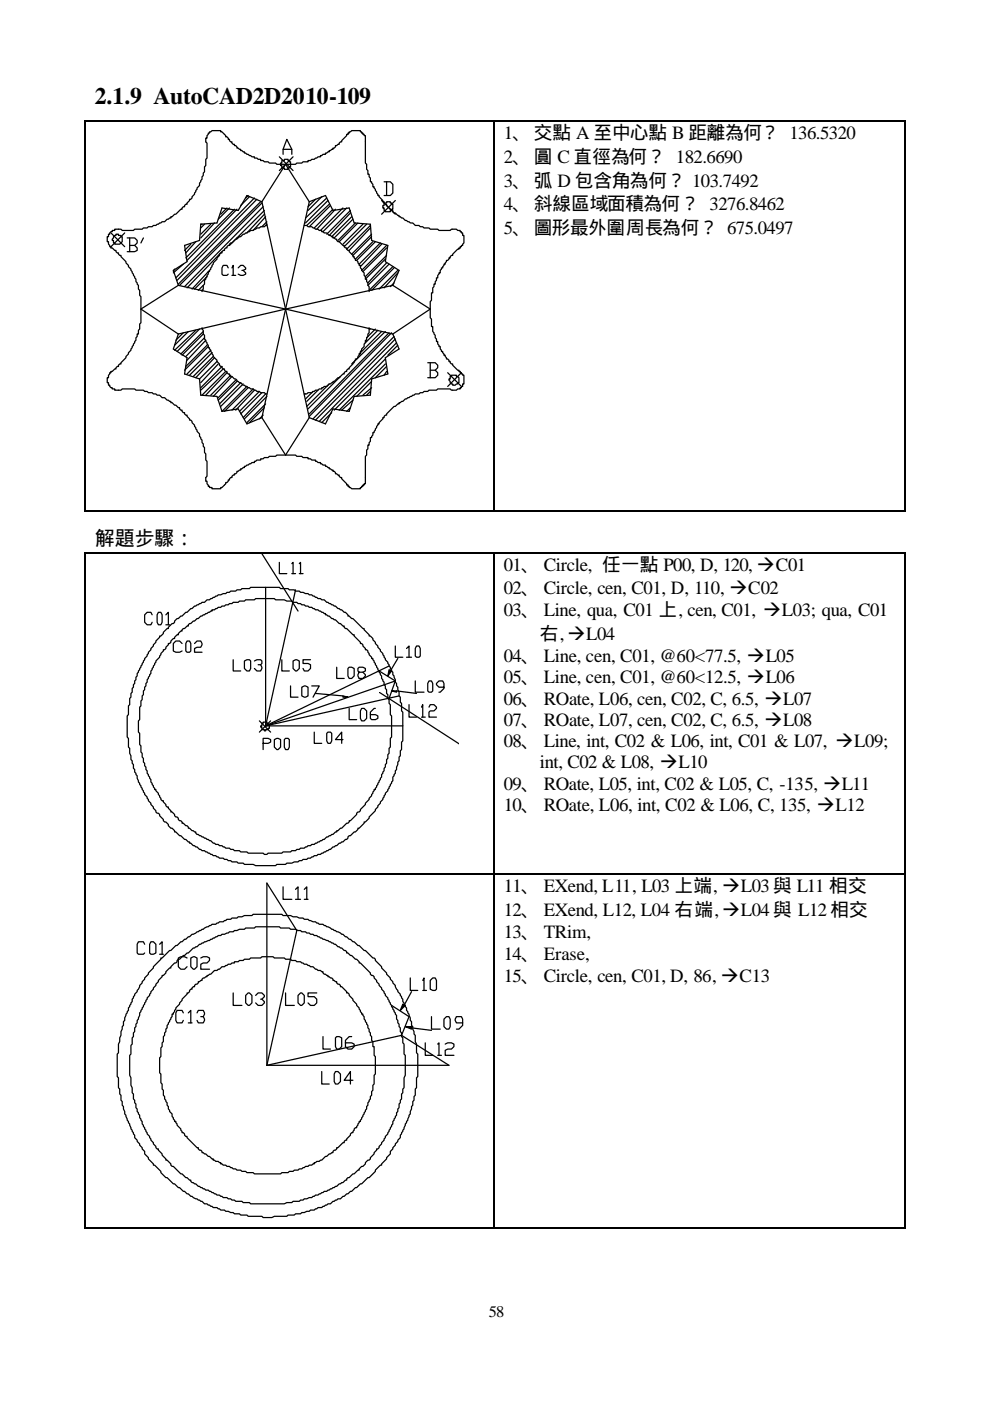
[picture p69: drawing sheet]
<svg xmlns="http://www.w3.org/2000/svg" width="210mm" height="297mm" viewBox="0 0 210 297" stroke-linecap="round" stroke-linejoin="round" font-family="sans-serif">
<defs><g id="words">
<text font-size="5" x="20.1" y="22.1">2.1.9 AutoCAD2D2010-109</text>
<text font-size="4.2" x="20.1" y="115.5">解題步驟：</text>
<g font-size="4">
<text x="106.9" y="29.5">1、交點 A 至中心點 B 距離為何？ 136.5320</text>
<text x="106.9" y="34.6">2、圓 C 直徑為何？ 182.6690</text>
<text x="106.9" y="39.6">3、弧 D 包含角為何？ 103.7492</text>
<text x="106.9" y="44.6">4、斜線區域面積為何？ 3276.8462</text>
<text x="106.9" y="49.7">5、圖形最外圍周長為何？ 675.0497</text>
<text x="106.9" y="121.1">01、 Circle, 任一點 P00, D, 120, ‡C01</text>
<text x="106.9" y="125.9">02、 Circle, cen, C01, D, 110, ‡C02</text>
<text x="106.9" y="130.6">03、 Line, qua, C01 上, cen, C01, ‡L03; qua, C01</text>
<text x="114.6" y="135.6">右,‡L04</text>
<text x="106.9" y="140.4">04、 Line, cen, C01, @60&lt;77.5, ‡L05</text>
<text x="106.9" y="144.9">05、 Line, cen, C01, @60&lt;12.5, ‡L06</text>
<text x="106.9" y="149.4">06、 ROate, L06, cen, C02, C, 6.5, ‡L07</text>
<text x="106.9" y="153.9">07、 ROate, L07, cen, C02, C, 6.5, ‡L08</text>
<text x="106.9" y="158.4">08、 Line, int, C02 &amp; L06, int, C01 &amp; L07, ‡L09;</text>
<text x="106.9" y="167.4">09、 ROate, L05, int, C02 &amp; L05, C, -135, ‡L11</text>
<text x="114.6" y="162.9">int, C02 &amp; L08, ‡L10</text>
<text x="106.9" y="171.9">10、 ROate, L06, int, C02 &amp; L06, C, 135, ‡L12</text>
<text x="106.9" y="189.1">11、 EXend, L11, L03 上端, ‡L03 與 L11 相交</text>
<text x="106.9" y="194.1">12、 EXend, L12, L04 右端,‡L04 與 L12 相交</text>
<text x="106.9" y="198.9">13、 TRim,</text>
<text x="106.9" y="203.6">14、 Erase,</text>
<text x="106.9" y="208.1">15、 Circle, cen, C01, D, 86, ‡C13</text>
</g>
<text font-size="3.4" x="103.7" y="279.3">58</text>
</g></defs>
<g fill="none" stroke="#000" stroke-width=".26">
<path d="M18.1 25.8v82.3M18.3 25.7h86.5M44.2 28.2h.2v-.2h.3l.3-.3h1.8v.3a1.51 1.51 0 0 1 1.1 1h.3l.2 .3v.2h.3v.3l.2 .3h.3v.2l1.1 .8v.3l.8 .3v.2l.8 .3v.3l.8 .2 .2 .3h.3l.2 .2h.6v.3l1.3 .3v.2h.5l.3 .3h.8l.2 .3h1.4l.2 .2h4l.3-.2h1l.3-.3h1.1v-.3l1.3-.2 .8-.6h.5v-.2h.3l.2-.3h.6v-.2h.2l.3-.3h.2v-.3l.8-.2v-.3h.3l.3-.3v-.2l.8-.3v-.3l.2-.2h.3v-.3l1.1-1v-.3h.2v-.3h.3v-.2h.2l.3-.3h1.9v.3h.2v.2h.3v.3h.3v.3h.2v5.8l.3 .2v1.1l.3 .3v.8h.2v.5l.3 .2v.8h.2v.3l.3 .3v.5h.3l.8 1.9h.2v.2l.8 .8v.3h.3v.2l.3 .3h.2v.3l1.1 1h.2v.3l.3 .3h.3l.5 .5h.3v.2l.8 .3 .5 .5h.3l.7 .6h.6l.5 .5h.8l.3 .3h.5l.3 .2h1l.3 .3h1.6l.2 .3h2.4l.3-.3h1l.3 .3h.5v.2h.3v.3h.3v.5h.2v1.6l-.2 .3v.2h-.3v.3h-.3v.3h-.2v.2h-.3l-1.1 1.1v.3h-.2l-.3 .2v.3h-.3v.2l-.2 .3h-.3l-.2 .8h-.3l-.3 .8h-.2v.3l-.3 .2v.6h-.3v.2l-.2 .3v.5h-.3v.5l-.3 .3v.5h-.2v.6l-.3 .2v1.1h-.3v1.6l-.2 .2v3.5l.2 .2v1.6h.3v1.1l.5 .8 .3 1.3h.3v.5l.2 .3v.3h.3v.5l.3 .3v.2h.2v.3l.3 .3v.2h.3l.2 .8h.3l.2 .3v.2h.3v.3l.3 .3h.2v.2l1.1 1.1h.3v.3h.2v.2h.3v.3h.3v.3h.2v1.8h-.2v.5h-.3v.3h-.3v.3h-.5l-.3 .2h-1l-.3-.2h-2.6l-.3 .2h-1.6l-.2 .3h-.8l-.3 .3h-.5l-.3 .2h-.8l-.3 .3-1.8 .8-.5 .5-.8 .3v.2h-.3l-.5 .6h-.3l-1.6 1.6v.2h-.2l-.3 .3v.2h-.3v.3l-.8 .8v.3h-.2l-.8 1.8h-.3v.6l-.3 .2v.3h-.2v.8l-.3 .2v.6h-.2v.8l-.3 .2v1.1l-.3 .2v5.9h-.2v.2h-.3v.3h-.3v.3h-.2v.2h-1.9l-.3-.2h-.2v-.3h-.3v-.3h-.2v-.2l-1.1-1.1v-.3h-.3l-.2-.2v-.3l-.8-.2v-.3l-.3-.3h-.3v-.2l-.8-.3v-.3l-.7-.2v-.3h-.6l-.2-.3h-.3v-.2h-.5l-.3-.3h-.3v-.3h-.8l-.2-.2h-.5v-.3h-1.1l-.3-.3h-1l-.3-.2h-4l-.2 .2h-1.4l-.2 .3h-.8l-.3 .3h-.5v.2h-.8l-.3 .3h-.2v.3h-.6l-.2 .2h-.3l-.2 .3-.8 .3v.2l-.8 .3v.3l-.8 .2v.3l-.3 .3h-.3v.2h-.2l-.3 .3v.2h-.3l-.2 .3v.3h-.3v.2l-.2 .3h-.3a1.51 1.51 0 0 1-1.1 1.1v.2h-1.8v-.2h-.6v-.3h-.2v-.3l-.3-.2v-.6h-.2v-.8l.2-.2v-3.2l-.2-.3v-1.3l-.3-.2v-1.1l-.3-.3-.2-1.3-.6-.8v-.5l-.5-.5-.5-1.4-.6-.5v-.3l-.2-.2h-.3v-.3l-.5-.5v-.3h-.3l-.2-.2v-.3h-.3l-.3-.3v-.2h-.2l-.3-.3v-.3h-.3l-.5-.5h-.3l-.5-.5h-.3v-.3l-.7-.3-.6-.5h-.5l-.5-.5h-.6l-.2-.3h-.6l-.2-.2h-.8l-.3-.3h-.5l-.3-.3h-1.6l-.2-.2h-2.7l-.2 .2h-1.4v-.2h-.5v-.3h-.3l-.2-.3v-.2h-.3v-.6h-.2v-1h.2v-.5l.3-.3v-.3h.2v-.2h.3l.5-.6h.3v-.2l.3-.3h.2v-.3l.3-.2h.3v-.3l1-1.1v-.2l1.1-1.3v-.3l1-1.9 .3-1.3h.3v-.8l.2-.2v-1.1l.3-.3v-5.5l-.3-.3v-1l-.2-.3v-.8l-.6-.8v-.5l-.2-.3-.8-1.8-.5-.6v-.2l-.6-.6v-.2l-1-1.1v-.2h-.3l-.3-.3v-.3h-.2l-.3-.2v-.3h-.3l-.5-.5h-.3v-.3h-.2v-.3l-.3-.2v-.6h-.2v-1h.2v-.5h.3v-.3l.2-.3h.3v-.2h.5v-.3h1.4l.2 .3h2.4l.3-.3h1.6l.2-.3h.8l.3-.2h.8l.2-.3h.6l1.3-.8h.5l.6-.5 .7-.3v-.3h.3l.5-.5h.3l1.1-1h.2v-.3l.3-.3h.3v-.2l.2-.3h.3v-.3l.5-.5v-.3h.3l.2-.2v-.3l.6-.5 .5-1.3 .5-.6v-.5l.6-.8v-.5l.2-.3v-.5l.3-.3v-1l.3-.3v-1.3l.2-.3v-3.2l-.2-.2v-.8h.2v-.5l.3-.3zM59.3 33.2l2.9 3M59.8 34h.5v-.2h.8v.2h.3v.3h.2v1.1h-.2v.2h-.3v.3h-.8v-.3h-.5v-.5h-.3v-.5h.3zM60.1 32.7v-1l.8-2.2 1 2.2v1M60.1 31.7h1.8M62.2 33.2l-2.9 3M81.5 38.5h1.3l.5 .6v1.8l-.5 .6h-1.3M82 38.5v3M104.9 25.8v82.3M105 25.7h86.8"/>
<path d="M192 25.8v82.3M23.5 49.4l3 2.9M24.1 50.2l.2-.3h.3v-.2h.5v.2h.6v.3h.2v1l-.5 .6h-1.1v-.3h-.2v-.5h-.3zM26.5 49.4l-3 2.9M27 50.4h1.6l.5 .6v.5l-.5 .5M27.5 52h1.1l.5 .6v.5l-.5 .3h-1.6M27.5 50.4v3M30.4 50.4l-.5 1.1M37 57.1l-.2 .5M38.9 56l-2.1 1.9M40.5 51.8l-1.3 1.3M41.5 51.2l-2.1 2.4"/>
<path d="M42.6 47.5h.3M42.6 47.5l-.3 3.5-3.1 1 .5 3.5-2.9 1.8 1 3.2M43.4 47.5l-.8 .8M43.9 58.6l-2.6 2.7M44.4 57.3l-3.7 4M44.7 47.5l-2.1 2.2M45.5 47.3l-2.9 3.1M47.1 53.4l-7.4 7.6M48.2 44.1l-1.4 1.3M48.4 56.8l-.2-.5h-.8l-.3 .5v1.3l.3 .3h.8l.2-.3M48.7 44.1l-2.4 2.4M49.2 56.8l.3-.5v2.1"/>
<path d="M49.2 58.4h.8M49.7 44.4l-10.3 10.3M50.3 44.4l-10.6 10.8M50.5 56.8l.6-.5h.5l.5 .5v.3l-.8 .2M51.6 57.3l.5 .6v.2l-.5 .3h-.5l-.6-.3M52.7 41.5l-.6 .5M52.9 41.7l-1.8 1.9M54 42l-16.7 16.9M54.5 42.2l-16.9 17.2M55.3 42.8l-17.5 17.4M55.6 43l-17.5 17.5M55.6 42.8l5-8 5 8"/>
<path d="M55.6 42.8l5 22.7M55.6 42.8l-3.2-1.3-1.9 3.1-3.4-.5-1.1 3.2-3.4 .2M55.8 43.8l-16.6 17M56.1 44.6l-7.4 7.4M56.1 45.4l-3.7 4M56.4 45.9l-2.7 3M56.6 47.8h-.2l-.3 .3h-.8l-.3 .2h-.5l-.8 .6h-.5l-.3 .2-1.3 .6-.5 .5-.8 .2v.3h-.3l-.8 .8h-.3l-.2 .3v.2h-.3l-.2 .3v.3h-.3l-.3 .2v.3h-.2l-.3 .3v.2h-.3l-.2 .3v.3l-.6 .5v.2l-.8 .8-.8 1.9h-.2v.5l-.8 1.3v.8l-.3 .3v.8l-.2 .3v.2M56.6 47.5l-.2 .3M56.6 47l-1 1.1M64.6 47.8h.5l.3 .3h.7l.8 .5 1.4 .3v.2h.2l.3 .3h.5l.5 .5 .8 .3v.2l.8 .3v.3l.3 .2h.3l.8 .8h.2v.3l.3 .3h.3v.2l.2 .3h.3v.3l.8 .8v.2h.2l.3 .8h.3l.2 .3 .3 .8h.3v.5l.8 1.1 .2 1.3h.3l.3 1.3 .2 .3v1M65.6 42.8l-5 22.7M65.6 42.8l3.5-1.3 1.5 3.1 3.5-.5 1 3.2 3.5 .2 .2 3.5 3.5 1-.5 3.5 2.9 1.8-1.4 3.2"/>
<path d="M66.9 42.2l-1.5 1.6M68.3 41.7l-2.9 2.9M69.3 42l-4.5 4.2M69.6 42.5l-4.8 4.8M69.8 43.3l-4.7 4.5M70.1 43.6l-4.5 4.5M70.6 44.4l-3.9 3.9M71.2 44.4l-4 4.2M72.8 44.1l-4.8 4.8M73.6 44.1l-5.1 5M74.3 45.2l-4.5 4.7M74.3 44.6l-5 5.1"/>
<path d="M74.6 45.9l-4.2 4.3M74.9 46.5l-4 3.9M75.4 47.3l-3.7 3.7M75.9 47.3l-3.9 3.9M77 47.5l-4.2 4.3M77.8 47.5l-4.8 4.8M78.6 48.3l-4.5 4.8M78.6 47.8l-5 5M78.8 50.2l-3.9 4M78.8 49.7l-4.2 4.2M79.1 51.2l-3.7 3.7M79.6 51.2l-3.9 4"/>
<path d="M80.7 51.5l-4.5 4.5M81 51.8l-4.5 4.7M81 42.5l2.9 2.9M81.5 43h.5v-.2h.8v.2h.3v.3h.2v1.1h-.2v.2h-.3v.3h-1v-.3h-.3v-.5h-.3v-.5h.3zM81.8 54.9l-4.3 4.3M82 52.6l-5 5M82 52l-5.3 5.3M82 54.2l-4.5 4.4M82 55.7l-3.9 4.3M82.5 56l-4.4 4.5M83.3 56.5l-5 5.1M83.6 56.8l-4.8 4.8"/>
<path d="M83.6 60l-.8 .8M83.9 42.5l-2.9 2.9M84.4 57.9l-2.9 3.1M84.4 57.3l-4 4M37.8 60.5l22.8 5M37.8 60.5l-7.9 5 7.9 5.3M37.8 70.8l-1 3.2 2.9 1.8-.5 3.5 3.1 1M38.9 70.6l-1.6 1.5M40 70.3l-3 2.9M41.5 70l-4.5 4.3M42.3 69.8l-4.7 4.7M42.9 61.6h.1"/>
<path d="M42.9 69.5v.3l.2 .2v.8l.3 .3v.8l.8 1.3v.5h.2l.8 1.9 .8 .8v.2l.6 .6v.2l.2 .3h.3v.3l.3 .2h.2v.3l.3 .3h.3v.2l.2 .3h.3v.3l.2 .2h.3l.5 .5h.3l.3 .3v.3l.8 .2 .5 .6 .8 .2 .8 .6h.5l.8 .5h.5l.3 .3h.8l.3 .2h.2M43.1 70.8l-4.5 4.5M43.1 60.5l-1 1.1M43.1 70.3l-4.7 4.8M43.4 71.6l-4 4M43.7 72.1l-4 4.3M43.9 73.2l-4.5 4.5M44.2 73.5l-5 5M44.7 74.3l-5 5M45 74.8l-4.8 4.8M45.2 75.6l-4.2 4.2M45.5 75.8l-4 4.3"/>
<path d="M46 76.6l-3.7 3.7M46.3 77.2l-3.7 3.9M47.1 77.7l-4.5 4.5M47.4 78.2l-4.8 4.5M47.9 78.8l-5 5M48.2 79l-4.5 4.8M48.9 79.6l-4.2 4.2M49.2 79.8l-4 4.2M60.6 65.5l-22.8 5.3M60.6 65.5l-5 23M60.6 65.5l5 23M60.6 65.5l22.7 5.3"/>
<path d="M72.2 79.8l-6.8 6.9M78.3 69.5v1.1l-.2 .2v.5l-.3 .3v.5h-.3l-.2 1.4-.6 .5v.3l-.2 .2v.6h-.3l-.3 .7-.2 .3h-.3l-.3 .8h-.2v.3l-.8 .8v.2h-.3l-.2 .3v.3h-.3l-.3 .2v.3h-.2l-.8 .8h-.3l-.8 .8h-.3v.2l-.8 .3-.5 .5h-.5l-.3 .3h-.2v.3l-1.4 .2-.8 .6h-.7l-.3 .2h-.5h.2M78.3 69.8h.3M79.6 69.8l-1.8 1.8M80.2 70l-2.7 2.7M81 70.3l-4.8 4.8M81.8 70.3l-7.2 6.9M81.8 76.1l-10.9 10.9M81.8 77.2l-9.8 9.8M82 77.7l-2.4 2.4M82 78.8l-.5 .8M82.5 70.6l-16.9 17.2"/>
<path d="M83.1 70.6l-17.5 17.7M83.3 60.5l-22.7 5M83.3 60.5l8 5-8 5.3M83.3 70.8l1.4 3.2-2.9 1.8 .5 3.5-3.5 1-.2 3.5-3.5 .2-1 3.2-3.5-.5-1.5 3.2-3.5-1.4M83.6 71.3l-17.2 17.5M83.9 71.9l-17 17.2M84.1 72.7l-16.4 16.6M84.4 73.2l-2.1 2.1M90.8 76.9h1.5l.6 .5v.6l-.6 .5M91.3 78.5h1l.6 .5v.6l-.6 .5h-1.5M91.3 76.9v3.2M95 79l2.9 2.9"/>
<path d="M95.5 79.8h.3v-.2h1v.2h.3l.3 .3v1h-.3v.3h-.3l-.2 .3h-.6v-.3h-.2l-.3-.3v-.2l-.3-.3v-.3h.3zM97.9 79l-2.9 2.9M42.3 80.3l.3 3.5 3.4 .2 1.1 3.2M47.1 87.2l3.4-.5 1.9 3.2 3.2-1.4M50 80.6l-3.7 3.7M50.3 80.9l-4 3.9M51.1 81.1l-4.5 4.5M51.6 81.4l-4.8 4.8M52.4 81.9l-5.3 5.3M52.7 82.2l-5.1 5M53.7 82.5l-4.5 4.5M54 82.7l-4 4.3"/>
<path d="M55 83l-4.2 4.2M55.6 83.3l-4.5 4.5M55.6 88.5l5 8 5-8M55.8 88l-.8 .8M56.1 86.4l-3.2 3.2M56.4 83.5l-4.8 5M56.4 85.6l-4 4M56.6 84l-4.7 4.8M66.4 83l-1.6 1.6M67.5 82.7l-2.4 2.4M69.8 81.4l-4.7 4.8M70.4 87.5l-2.1 2.1"/>
<path d="M74.3 86.4l-.7 .8M74.9 84.8l-2.4 2.2M78.6 83l-.8 .8M78.8 80.9l-3.1 3.1M78.8 82.2l-1.8 1.6M18.1 117.4v67.7M18.3 108.3h86.5M18.3 117.3h86.5M55.6 117.4l7.6 12.2M59.3 119.2v2.4h1.6M61.9 119.5l.3-.3v2.4M63.5 119.5l.3-.3v2.4"/>
<path d="M104.9 117.4v67.7M105 108.3h86.8M105 117.3h86.8M192 117.4v67.7M32.3 130.4l-.3-.6h-.8l-.5 .6v1.5l.5 .6h.8l.3-.6M33.6 129.8h.5l.3 .6v1.5l-.3 .6h-.5l-.3-.6v-1.5zM33.9 134.8h.2l.6-.5v-.2l.8-.8h.2v-.3l.8-.8h.3l.8-1.1h.2l.6-.5h.2l.8-.8h.3l1.6-1.3 .8-.3 .8-.5h.5l.5-.5h.5l1.9-1.1 1.6-.2 .3-.3h.5l.2-.3h1.1l.3-.2h.8l.2-.3h1.6l.3-.3h6.1l.2 .3h1.6l.3 .3h1l.3 .2h.8l.3 .3 1.6 .3 .2 .2h.5l1.4 .8 1.3 .3 .5 .5 1.9 .8 .5 .5h.3l1 .8h.3l.5 .6v.2h.3l.5 .5h.3l2.1 2.2h.3v.2l1 1.1v.2h.3l.5 .6v.2l1.1 1.4v.2l1 1.4 .6 1.3 .5 .5v.3l1 1.8v.6l.3 .2 .3 1.3 .2 .3v.5l.3 .3v.5l.3 .6v.7l.2 .3v1.1l.3 .2v1.6l.3 .3v6.1l-.3 .2v1.6l-.3 .3v1l-.2 .3v.8l-.3 .3-.3 1.6-.2 .2v.6l-.3 .2v.3l-.3 .2v.8l-1 1.9v.3l-.5 .5-.6 1.3-.5 .5v.3l-.5 .5v.3l-.6 .5v.3l-1.3 1.3v.3l-.8 .8h-.2v.2l-1.1 1.1h-.3v.3l-.5 .5h-.3l-.8 .8h-.2l-.5 .8h-.3l-.5 .5-.8 .3-.6 .5-.8 .3-.5 .5-1.8 .8-.3 .3-1.3 .2-.8 .5h-.5l-.3 .3h-.8l-.3 .3h-.5l-.3 .2h-.8l-.5 .3h-1l-.3 .3h-1.9l-.2 .2h-4.3l-.5-.2h-1.8l-.3-.3h-1.1l-.2-.3h-1.1l-.3-.2h-.5l-.2-.3h-.6l-.2-.3h-.8l-.8-.5h-.6l-1.8-1h-.5l-.3-.3h-.3l-.5-.5-.8-.3-.5-.5h-.3v-.3h-.2l-.6-.5h-.2l-1.9-1.6h-.3v-.3l-.5-.5h-.3l-1-1.3h-.3l-.2-.3v-.3l-.8-.8v-.2l-.8-.5v-.3l-1.6-2.1-.3-.8-.5-.5-.3-.8-1-1.9-.3-1.3-.5-.8v-.5l-.3-.3v-.8l-.3-.3v-.5l-.2-.3v-.8l-.3-.5v-1l-.2-.3v-1.9l-.3-.2v-4.5l.3-.3v-1.8l.2-.3v-1.3l.3-.3v-.8l.2-.2v-.8l.3-.3v-.5l.3-.3v-.5l.2-.3 .3-1.3 .3-.3v-.2l.2-.3v-.3l.8-1.3 .3-.8 .5-.5 .3-.8 1.6-2.1v-.3l.8-.8zM35.2 130.4l.5-.6v2.7M35.2 132.5h.8M35.7 136.4h.3l.2-.2v-.3l.6-.5h.2v-.3l.6-.5h.2v-.3l.6-.5h.2v-.3l.3-.2h.3l.5-.6h.3v-.2l.2-.3h.3l.5-.5h.3l1.3-1.1 .8-.2 1.3-.8h.3v-.3h.5l.8-.5h.5l.3-.3 1.3-.3 .3-.2h.5l.3-.3h1l.3-.3h1.1l.2-.2h1.9l.2-.3h4l.3 .3h1.8l.6 .2h1l.3 .3h.8l.2 .3h.6l.2 .2 1.4 .3 .2 .3h.5l.8 .5h.6l.8 .5 .8 .3v.3l.7 .2 .6 .5 .8 .3 .8 .8h.2l.6 .5h.2v.3l.3 .3h.3l1.3 1.3h.2v.2l1.4 1.4v.2h.2l.3 .3v.3l.5 .5v.3h.3l.3 .2 .2 .8 .5 .5v.3h.3l.5 1.3 1.4 2.4v.5l.5 .8v.6l.3 .2v.6l.2 .2v.8l.3 .3v.8l.2 .2v.8l.3 .3v2.1l.3 .3v4.5l-.3 .2v1.9l-.3 .3v1l-.2 .3v.8l-.3 .2v.8l-.2 .3-.3 1.3-.5 .8v.5l-.8 1.4-.6 1.3h-.2l-.6 1.3-1.3 1.6v.3l-1 1v.3l-.3 .3h-.3l-.2 .2v.3l-1.4 1.3h-.2v.3l-.3 .2h-.2l-1.1 1.1h-.3l-.5 .5h-.3v.3h-.2l-.6 .5-1.3 .5-.5 .6h-.3l-1.8 1-1.3 .3-.8 .5h-.8l-.3 .3h-.5l-.3 .3h-.8l-.3 .2h-1.5l-.3 .3h-2.9l-.3 .3h-.5l-.3-.3h-3.1l-.3-.3h-1.3l-.3-.2h-1.1l-.2-.3h-.6l-.2-.3h-.8l-.8-.5-1.3-.3-1.1-.8-1.8-.8-.8-.5h-.3l-.3-.2v-.3l-.8-.3-.5-.5h-.2v-.3l-.3-.2h-.3l-.5-.6h-.3v-.2l-.2-.3h-.3l-.3-.3v-.2l-.2-.3h-.3l-.8-1h-.3v-.3l-.5-.5v-.3h-.2l-.3-.3v-.2l-.5-.6v-.2h-.3l-.3-.3-.5-1.3-.5-.5v-.3h-.3v-.3l-.8-1.3v-.5l-.8-1.3-.2-1.4-.3-.2v-.6l-.3-.2v-.8l-.2-.3v-.8l-.3-.2v-1.4l-.3-.2v-2.4l-.2-.3v-2.4l.2-.2v-2.7l.3-.2v-1.1l.3-.3v-.8l.2-.2v-.8l.3-.3v-.5l.3-.3v-.5l.2-.3v-.5l.8-1.3v-.5l.3-.3 .8-1.9 .8-.8 .2-.7 .6-.6v-.2h.2l.3-.3v-.3l.5-.5zM38.6 136.4l-.5-.5h-.8l-.5 .5v1.6l.5 .3h.8l.5-.3M39.7 135.9h.5l.3 .5v1.6l-.3 .3h-.5l-.3-.3v-1.6z"/>
<path d="M41.3 136.4l.5-.5h.8l.3 .5-.3 .8h-.8l-.5 .3v.8h1.6M49.5 139.9v2.4h1.6M56.4 124.5v29.4M59.8 139.9v2.4h1.6M61.9 121.6h.8M62.7 125.1l-6.3 28.8M63.5 121.6h.8M65.9 139.9h-1.6v.8h1.1l.5 .2v.8l-.5 .6h-.8l-.3-.6M83.9 137v2.3h1.6M84.4 139.6l-1.6 2.7M86.3 137.5l.5-.5v2.3M86.3 139.3h1"/>
<path d="M88.4 137h.5l.3 .5v1.6l-.3 .2h-.5l-.3-.2v-1.6zM51.9 140.1l.5-.2h.5l.3 .2v1.6l-.3 .6h-.5l-.5-.6zM54 140.1l.5-.2h.8l.3 .2v.6l-.3 .2h-.5M55 152.8l2.4 2.4M55.3 140.9l.3 .6-.3 .8h-.8l-.5-.6M55.6 153.4h.2v-.3h.8v.3h.3v.2h.2v.8h-.2v.3h-.5v.3h-.3v-.3h-.5v-.5h-.3v-.3h.3zM55.8 157.6h1.1l.5-.3v-.5l-.5-.3h-1.1v2.4M56.4 153.9h29.1M57.4 152.8l-2.4 2.4M58.2 156.8l.5-.3 .8 .3v1.6l-.5 .5h-.3l-.5-.5zM60.3 156.8l.3-.3h.5l.3 .3v1.6l-.3 .5h-.5l-.3-.5zM61.6 145.4v2.4h1.6"/>
<path d="M62.2 140.1l.5-.2 .8 .2v1.6l-.5 .6h-.3l-.5-.6zM64 145.7l.6-.3 .8 .3v1.8l-.6 .3-.8-.3zM66.1 145.4h1.6l-1.3 2.4M66.7 155.2v2.4h1.6M66.9 147l5.9 .5M69.3 155.5l.3-.3h.5l.3 .3v1.6l-.3 .5h-.5l-.3-.5zM71.4 141.5v2.3h1.6M72.8 147.5l1 .3h-1zM72.8 156.8h-1.6l1.3-1.6v2.4M74.1 141.5h.5l.5 .2v1.6l-.5 .5h-.5l-.3-.5v-1.6zM74.1 150.2v2.4h1.6M76.2 142.5l-.3-.2v-.6l.3-.2h.8l.5 .2v.6l-.5 .2h-.8l-.3 .6 .3 .7h.8l.5-.5v-.2l-.5-.6"/>
<path d="M76.7 150.2h.6l.5 .5v1.6l-.5 .5h-.6l-.2-.5v-1.6zM79.6 150.2h-.2l-.8 .8v1.3l.2 .3h.8l.6-.3v-.5l-.6-.3h-1M80.4 142.3l3.5 2.1M80.4 146.8l17 10.9M82.5 142l.6 .3-.8 1zM82.5 141.2l-26.1 12.7M83.1 146.5h1v.3zM83.9 144.4l-27.5 9.5M83.9 144.4l-1.4 3.7M84.1 146.5l4.3 .5M84.7 147.5l-28.3 6.4M86.8 149.4v2.6h1.6"/>
<path d="M88.1 144.4v2.4h1.9M89.4 149.9l.3-.5v2.6M89.4 152h.8M91 144.4h.5l.3 .5v1.6l-.3 .3h-.5l-.2-.3v-1.6zM91 149.9l.3-.5h.8l.5 .5v.3l-.5 .5h-.8l-.3 .3v1h1.6M94.2 145.7h-1.1l-.5-.5v-.3l.5-.5h.8l.3 .5v1.1l-.8 .8h-.3M18.1 185.4v74.9M18.3 185.3h86.5M32 199.7h.5l.6 .5v1.9l-.6 .2h-.5l-.3-.2v-1.9zM56.6 187.2l6.4 10.1-6.4 28.6zM60.1 188v2.7h1.8M62.7 188.6l.5-.6v2.7"/>
<path d="M62.7 190.7h1.1M64.6 188.6l.5-.6v2.7M64.6 190.7h.8M104.9 185.4v74.9M105 185.3h86.8M192 185.4v74.9M30.7 200.2l-.3-.5h-1l-.3 .5v1.9l.3 .2h1l.3-.2M33.9 200.2l.5-.5v2.6M33.9 202.3h.8M34.1 203.1h.3l1.6-1.6h.2l1.1-1h.3l.8-.8h.2l.6-.6h.2l1.3-1 1.9-.8 1.8-1.1h.3l.3-.2h.8l.8-.6h.8l.8-.5h.7l.3-.3h1.1l.2-.2h.8l.6-.3h1.5l.3-.2h6.1l.3 .2h1.5l.6 .3 2.1 .2 .3 .3h.8l.2 .3 1.3 .2 .8 .6h.8l.3 .2 1.3 .6 2.4 1.3h.3l1.3 1h.2l.6 .6h.2l.8 .8h.3l1.1 1h.2l1.6 1.6h.3l.2 .3v.2l1.4 1.4v.2l1.8 2.1v.3l1.1 1.3 .5 1.4 .5 .5v.2l.6 .8v.6l.8 1.3v.5l.5 .8 .2 1.3 .3 .3v.8l.3 .3v.5l.2 .5v.6l.3 .2v1.3l.3 .6v1.8l.2 .3v4.7l-.2 .3v2.1l-.3 .3v1.3l-.3 .3v.8l-.2 .2v.8l-.3 .3-.3 1.6-.2 .2-.5 1.6-.3 .3-.3 1.1-.8 1.3v.5l-.5 .5v.3l-.5 .5v.3l-1.1 1.3v.6l-1.8 2.1v.2a2.09 2.09 0 0 0-1.4 1.4l-1.3 1.3h-.2l-1.4 1.3h-.2l-.8 .8h-.3l-.8 .8h-.3l-2.1 1.6h-.5l-.3 .2-.8 .3-.5 .5h-.5l-1.3 .8h-.8l-.8 .6h-.8l-.3 .2-1.6 .3-.2 .3h-1.1l-.3 .2h-1.3l-.2 .3h-2.7l-.5 .2h-1.9l-.2-.2h-2.9l-.3-.3h-1.3l-.3-.2h-1.1l-.2-.3-1.6-.3-.3-.2h-.8l-.8-.6h-.8l-1.3-.8h-.5l-.5-.5-.8-.3-.3-.2-1.3-.6-1.3-1h-.3l-.8-.8h-.3l-.8-.8h-.2l-1.3-1.3h-.3l-1.1-1.1v-.2l-1.3-1.4h-.3v-.2l-1-1.1v-.3l-.8-.7v-.6l-1.1-1.3v-.3l-.5-.5v-.3l-.5-.5v-.5l-.8-1.3-.3-1.1-.2-.3-.6-1.6-.2-.2-.3-1.6-.3-.3v-.8l-.2-.2v-1.1l-.3-.2v-1.1l-.3-.3v-2.1l-.2-.3v-4.7l.2-.3v-1.8l.3-.6 .3-2.1 .2-.5v-.5l.3-.3v-.8l.3-.3 .2-1.3 .6-.8v-.5l.2-.3 .3-.8 .2-.2v-.6l.6-.8v-.2l.5-.5 .5-1.4 .6-.5v-.3l.5-.5v-.3l.8-.7v-.3l1-1.1v-.2l1.6-1.6zM34.4 206.8h.3l1.3-1.6h.2v-.2l.8-.8h.3l.5-.8h.3l.8-.8h.3l.5-.5h.3l1-1.1 .8-.3 .5-.5 .8-.3 .3-.2 1-.3 1.9-1.1 1.3-.2 .8-.3 .3-.2h.8l.2-.3h.6l.5-.3h1.1l.2-.2h1.9l.2-.3h5.1l.2 .3h1.9l.2 .2h1.1l.5 .3h.6l.2 .3h.8l.3 .2h.5l.3 .3 1.3 .2 1.3 .8 1.1 .3 1.3 .8h.3l.5 .5h.3l1 .8h.3l.3 .3v.3h.2l.5 .5h.3l.8 .8h.3l.5 .5v.3h.3l2.1 2.1v.3l.2 .2h.3l.3 .3v.2l.5 .6v.2l1.6 2.2 .3 .7 .5 .6v.2l1 1.9v.3l.8 1.3v.8l.3 .2v.6l.3 .2v.6l.2 .2v.8l.3 .3v.8l.3 .2v1.1l.2 .3v2.1l.3 .2v4.3l-.3 .5v2.1l-.2 .3v.8l-.3 .3v1l-.3 .3v.5l-.2 .3v.8l-.3 .2-.3 1.3-.8 1.4v.5l-.2 .3v.2l-.3 .3-.5 1.3-.5 .5-.3 .8-.5 .6v.2l-.6 .6v.2l-.2 .3h-.3v.3l-.5 .5v.3l-.8 .7v.3l-.3 .3a.94 .94 0 0 0-.8 .8l-.5 .5h-.3l-.5 .5v.3h-.3l-1.8 1.6h-.3l-.2 .2v.3h-.3l-.5 .5-.8 .3-.6 .5-.8 .3-1.3 .8h-.5l-1.3 .8h-.6l-.8 .5-1.5 .3-.3 .2h-.5l-.3 .3h-1.3l-.3 .3h-1l-.6 .2h-7.1l-.3-.2h-1.3l-.3-.3h-1.3l-.3-.3h-.5l-.3-.2h-.5l-.2-.3h-.8l-.8-.5h-.6l-.2-.3h-.3l-1.3-.8h-.5l-.8-.5-.8-.3-.6-.5-.8-.3-.2-.2v-.3h-.3l-.5-.5h-.3l-.8-.8h-.2l-1.6-1.6h-.3l-.3-.3v-.2l-.7-.8h-.3v-.3l-.8-.8v-.2l-.8-.8v-.3h-.3l-.2-.3v-.2l-.6-.6v-.2l-.5-.6-.3-.8-.5-.5-.8-1.8-.2-.3v-.5l-.6-.8v-.6l-.5-.7v-.6l-.3-.2v-.8l-.2-.3v-.5l-.3-.3v-1l-.3-.3v-1.1l-.2-.5v-1.6l-.3-.5v-4.3l.3-.2v-1.9l.2-.2v-1.4l.3-.2v-.8l.3-.3v-.8l.2-.2v-.6l.3-.2v-.6l.3-.2 .2-1.3 .8-1.4 .8-1.8 .5-.6 .3-.7 1.6-2.2v-.2l.8-.8zM38.9 214.8l-.3-.6h-1l-.3 .6v1.5l.3 .6h1l.3-.6"/>
<path d="M39.7 210.5h.3l.2-.2v-.3l.3-.3h.2v-.2l.3-.3h.3v-.3l.8-.5v-.3l.8-.2v-.3l.2-.3 .8-.2v-.3l.8-.2 .8-.8h.5l.3-.3h.3l.5-.5h.5l.8-.6 1.3-.2v-.3h.8l.3-.3h.8l.3-.2h1l.3-.3h2.1l.3-.3h2.3l.3 .3h2.1l.3 .3h1l.3 .2h.8l.3 .3h.8l.8 .5h.5l.8 .6h.5l1.1 .8h.5l.3 .2h.2v.3l.3 .3 .8 .2v.3l.8 .2 .2 .3v.3l.8 .2v.3l.3 .3h.3l.2 .2v.3h.3l1.1 1.1v.2h.2l.3 .3v.2l.8 .8v.3l1.3 1.6 .5 1.3h.3v.3l.3 .2v.6l.8 1.3v.5l.2 .3 .3 1.3 .2 .3v.8l.3 .2v1.1h.3v1.8l.2 .3v3.7l-.2 .3v1.8l-.3 .3v1.1l-.3 .2v.8l-.2 .3v.5l-.5 .8-.3 1.3-.8 1.3-.5 1.4h-.3l-.5 1.3h-.3l-.3 .3-.2 .8h-.3l-.3 .2v.3l-.7 .8v.2h-.3l-.3 .3v.3h-.2l-1.1 1h-.3v.3l-.2 .3h-.3l-.3 .2v.3l-.8 .3-1.5 1.3h-.3l-.3 .2h-.5l-1.1 .8-1.3 .3-.2 .3h-.3l-.3 .2h-.5l-.3 .3h-.8l-.2 .3h-.8l-.3 .2h-1.3l-.3 .3h-5.5l-.3-.3h-1.3l-.3-.2h-.8l-.2-.3h-.8l-.3-.3h-.5l-.8-.5h-.5l-.3-.3h-.5l-.3-.2h-.3v-.3l-1.6-.5v-.3h-.2l-1.3-1-.8-.3v-.3l-.3-.2h-.3l-.2-.3v-.3h-.3l-2.1-2.1v-.3h-.3l-.2-.2v-.3l-.3-.2h-.3l-.2-.8-.8-.8-.3-.8h-.3v-.3l-.5-.8v-.5l-.8-1.1-.2-1.3-.6-.8v-.5l-.2-.3v-1l-.3-.3v-1.1l-.3-.2v-1.9l-.2-.2v-3.2l.2-.3v-1.8l.3-.3v-.8l.3-.3v-1l.2-.3v-.5l.3-.3v-.5l.3-.3v-.5l.2-.3 .3-.8 .5-.8v-.5h.3l.5-1.3 .8-.8v-.3l.5-.5v-.3l1.1-1zM39.7 203.1l-.5-.3h-.8l-.6 .3v1.9l.6 .5h.8l.5-.5M40 214.8l.5-.6v2.7M40 216.9h.7M40.5 203.1l.5-.3 .8 .3v1.9l-.5 .5h-.3l-.5-.5zM41.8 214.8l.3-.6h1l.3 .8-.3 .5h-.5M42.6 203.1l.5-.3h.8l.5 .3v.5l-.5 .6h-.8l-.5 .2v1.1h1.8M43.1 215.5l.3 .6-.3 .8h-1l-.3-.6M49.5 210.5v2.7h1.8M52.1 211l.6-.5h.2l.5 .5v1.6l-.5 .6h-.2l-.6-.6zM54.2 211l.6-.5h.8l.5 .5v.3l-.5 .5h-.3M55.6 211.8l.5 .6v.2l-.5 .6h-.8l-.6-.6"/>
<path d="M60.6 210.5v2.7h1.8M63.2 211l.6-.5h.2l.6 .5v1.6l-.6 .6h-.2l-.6-.6zM67.2 210.5h-1.8v.8h1.3l.5 .5v.8l-.5 .6h-.8l-.5-.6M68.5 219.8v2.6h1.6M74.6 219.8h-.5l-.8 .8v1.3l.5 .5h.8l.5-.5v-.5l-.5-.3h-1.3M83.1 213.2l3.7 2.3-1.6 4M85.2 219.5l10 6.4h-38.6M85.2 219.5l-28.6 6.4M85.5 212.9l.5 .3-1.1 1zM86 217.7h1.3v.5zM87 207.3v2.7h1.6M87.3 217.9l4.2 .6"/>
<path d="M87.3 210.3l-1.6 2.9M89.7 207.9l.3-.6v2.7M89.7 210h.8M91.3 207.9l.5-.6h.5l.3 .6v1.8l-.3 .3h-.5l-.5-.3zM91.5 215.5v2.7h1.9M94.2 216.1l.5-.6h.5l.3 .6v1.6l-.3 .5h-.5l-.5-.5zM98.2 216.9h-1.4l-.2-.6 .2-.8h1.1l.3 .6v1.3l-.8 .8h-.6M68.3 227.2v2.6h1.5M71.2 227.2h.5l.5 .5v1.6l-.5 .5h-.5l-.3-.5v-1.6zM71.2 220l.2-.2h.6l.5 .2v1.9l-.5 .5h-.6l-.2-.5zM74.9 229h-1.9l1.3-1.8v2.6M90.2 221.1v2.6h1.6"/>
<path d="M92.9 221.4l.2-.3v2.6M92.9 223.7h.8M94.5 221.4l.5-.3h.8l.5 .3v.5l-.5 .5h-.8l-.5 .3v1h1.8M18.3 260.4h86.5M105 260.4h86.8"/>
</g>
<g fill="#000">
<path d="M18 25.6h.3v.2h-.3zM104.8 25.6h.2v.2h-.2zM191.8 25.6h.3v.2h-.3zM18 108.1h.3v.3h-.3zM18 117.1h.3v.3h-.3zM104.8 108.1h.2v.3h-.2zM104.8 117.1h.2v.3h-.2zM191.8 108.1h.3v.3h-.3zM191.8 117.1h.3v.3h-.3zM18 185.1h.3v.3h-.3zM104.8 185.1h.2v.3h-.2zM191.8 185.1h.3v.3h-.3z"/>
<path d="M18 260.3h.3v.2h-.3zM104.8 260.3h.2v.2h-.2zM191.8 260.3h.3v.2h-.3z"/>
</g>
<path d="M72.8 147.5l1 .3h-1zM82.5 142l.6 .3-.8 1zM83.1 146.5h1v.3zM85.5 212.9l.5 .3-1.1 1zM86 217.7h1.3v.5z" fill="#000"/>
<use href="#words"/>
</svg>
